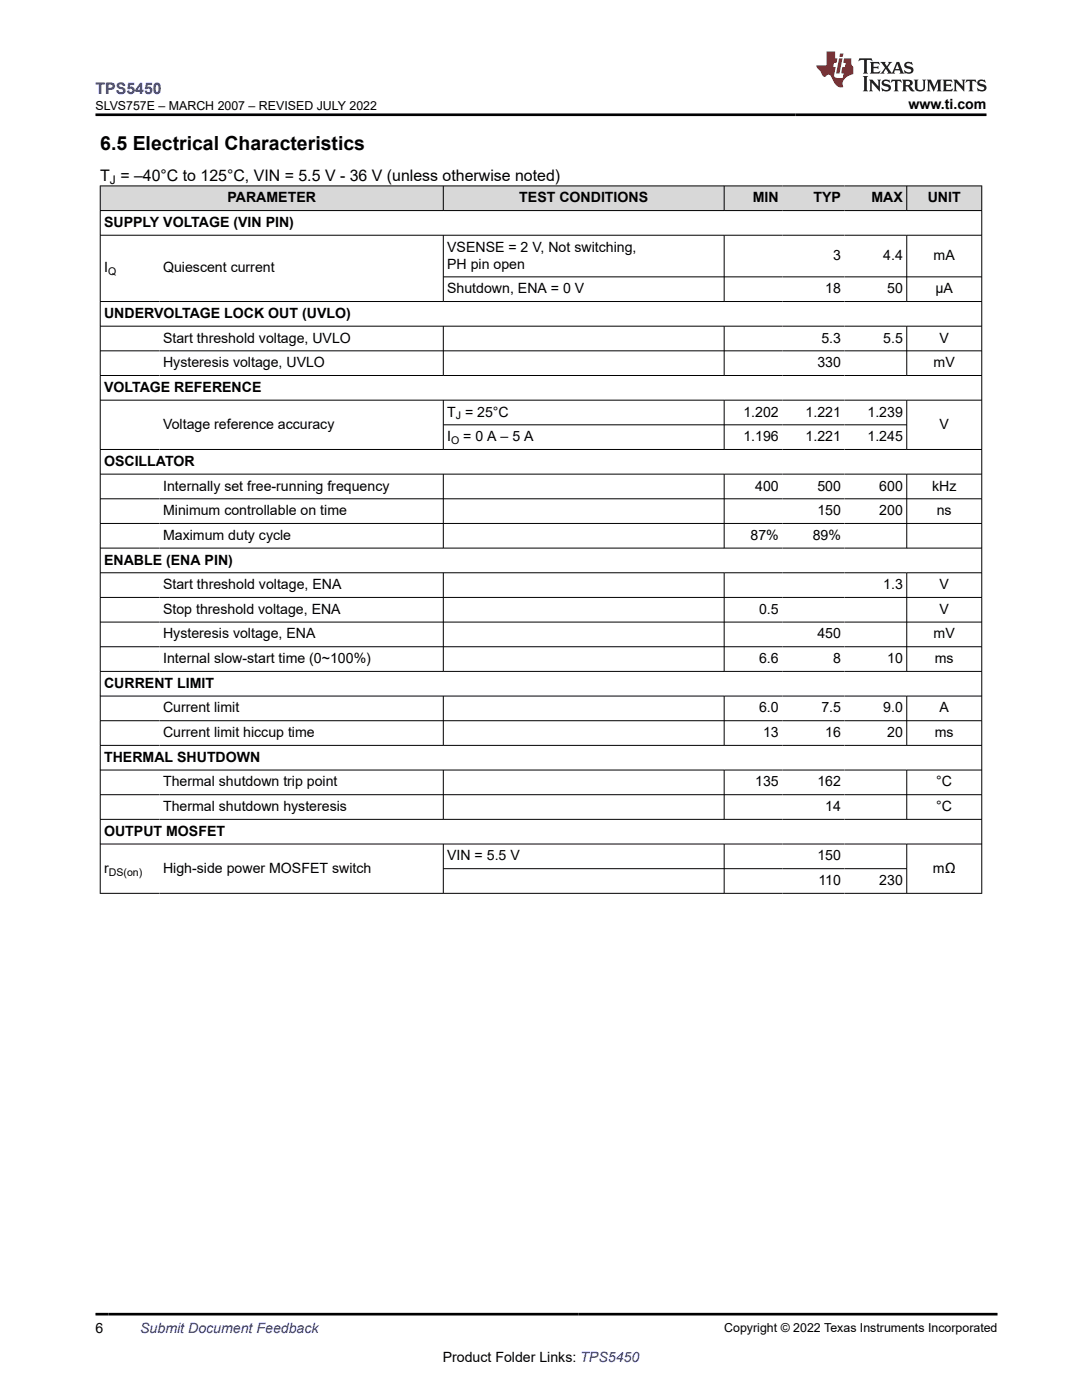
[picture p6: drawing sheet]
<svg xmlns="http://www.w3.org/2000/svg" width="216mm" height="279mm" viewBox="0 0 216 279" stroke-linecap="round" stroke-linejoin="round" font-family="sans-serif">
<defs><g id="words">
<text font-size="3.9" x="20" y="29.9">6.5 Electrical Characteristics</text>
<text font-size="3.2" fill="#00f" x="19" y="18.7">TPS5450</text>
<text font-size="3.2" x="20" y="36.1">T = –40°C to 125°C, VIN = 5.5 V - 36 V (unless otherwise noted)</text>
<g font-size="2.8">
<text x="181.3" y="21.8">www.ti.com</text>
<text x="45.4" y="40.4">PARAMETER</text>
<text x="103.6" y="40.4">TEST CONDITIONS</text>
<text x="150.2" y="40.4">MIN</text>
<text x="162.3" y="40.4">TYP</text>
<text x="173.9" y="40.4">MAX</text>
<text x="185.1" y="40.4">UNIT</text>
<text x="20.8" y="45.3">SUPPLY VOLTAGE (VIN PIN)</text>
<text x="89.2" y="50.2">VSENSE = 2 V, Not switching,</text>
<text x="89.2" y="53.6">PH pin open</text>
<text x="166.2" y="51.9">3</text>
<text x="176.2" y="51.9">4.4</text>
<text x="186.3" y="51.9">mA</text>
<text x="20.8" y="54.4">I</text>
<text x="32.5" y="54.4">Quiescent current</text>
<text x="89.2" y="58.5">Shutdown, ENA = 0 V</text>
<text x="164.7" y="58.5">18</text>
<text x="177" y="58.5">50</text>
<text x="186.7" y="58.5">μA</text>
<text x="20.8" y="63.4">UNDERVOLTAGE LOCK OUT (UVLO)</text>
<text x="32.5" y="68.4">Start threshold voltage, UVLO</text>
<text x="163.9" y="68.4">5.3</text>
<text x="176.2" y="68.4">5.5</text>
<text x="187.5" y="68.4">V</text>
<text x="32.5" y="73.3">Hysteresis voltage, UVLO</text>
<text x="163.1" y="73.3">330</text>
<text x="186.3" y="73.3">mV</text>
<text x="20.8" y="78.2">VOLTAGE REFERENCE</text>
<text x="89.2" y="83.1">T = 25°C</text>
<text x="148.3" y="83.1">1.202</text>
<text x="160.8" y="83.1">1.221</text>
<text x="173.1" y="83.1">1.239</text>
<text x="32.5" y="85.6">Voltage reference accuracy</text>
<text x="89.2" y="88.1">I</text>
<text x="92.4" y="88.1">= 0 A – 5 A</text>
<text x="148.3" y="88.1">1.196</text>
<text x="160.8" y="88.1">1.221</text>
<text x="173.1" y="88.1">1.245</text>
<text x="187.5" y="85.6">V</text>
<text x="20.8" y="93">OSCILLATOR</text>
<text x="32.5" y="97.9">Internally set free-running frequency</text>
<text x="150.7" y="97.9">400</text>
<text x="163.1" y="97.9">500</text>
<text x="175.5" y="97.9">600</text>
<text x="186" y="97.9">kHz</text>
<text x="32.5" y="102.8">Minimum controllable on time</text>
<text x="32.5" y="107.7">Maximum duty cycle</text>
<text x="149.7" y="107.7">87%</text>
<text x="162.2" y="107.7">89%</text>
<text x="163.1" y="102.8">150</text>
<text x="175.5" y="102.8">200</text>
<text x="186.9" y="102.8">ns</text>
<text x="20.8" y="112.7">ENABLE (ENA PIN)</text>
<text x="32.5" y="117.6">Start threshold voltage, ENA</text>
<text x="176.2" y="117.6">1.3</text>
<text x="187.5" y="117.6">V</text>
<text x="32.5" y="122.5">Stop threshold voltage, ENA</text>
<text x="151.5" y="122.5">0.5</text>
<text x="187.5" y="122.5">V</text>
<text x="32.5" y="127.4">Hysteresis voltage, ENA</text>
<text x="163.1" y="127.4">450</text>
<text x="186.3" y="127.4">mV</text>
<text x="20.8" y="137.3">CURRENT LIMIT</text>
<text x="32.5" y="132.3">Internal slow-start time (0~100%)</text>
<text x="151.5" y="132.3">6.6</text>
<text x="166.2" y="132.3">8</text>
<text x="177" y="132.3">10</text>
<text x="186.5" y="132.3">ms</text>
<text x="32.5" y="142.2">Current limit</text>
<text x="151.5" y="142.2">6.0</text>
<text x="163.9" y="142.2">7.5</text>
<text x="176.2" y="142.2">9.0</text>
<text x="187.5" y="142.2">A</text>
<text x="32.5" y="147.1">Current limit hiccup time</text>
<text x="152.3" y="147.1">13</text>
<text x="164.7" y="147.1">16</text>
<text x="177" y="147.1">20</text>
<text x="186.5" y="147.1">ms</text>
<text x="20.8" y="152">THERMAL SHUTDOWN</text>
<text x="32.5" y="157">Thermal shutdown trip point</text>
<text x="32.5" y="161.9">Thermal shutdown hysteresis</text>
<text x="150.7" y="157">135</text>
<text x="163.1" y="157">162</text>
<text x="164.7" y="161.9">14</text>
<text x="186.8" y="157">°C</text>
<text x="186.8" y="161.9">°C</text>
<text x="20.8" y="166.8">OUTPUT MOSFET</text>
<text x="89.2" y="171.7">VIN = 5.5 V</text>
<text x="163.1" y="171.7">150</text>
<text x="20.8" y="174.2">r</text>
<text x="32.5" y="174.2">High-side power MOSFET switch</text>
<text x="163.3" y="176.6">110</text>
<text x="175.5" y="176.6">230</text>
<text x="186.2" y="174.2">mΩ</text>
<text x="19" y="266.1">6</text>
<text x="88.3" y="271.7">Product Folder Links: TPS5450</text>
</g>
<text font-size="2.8" fill="#00f" x="28" y="266.1">Submit Document Feedback</text>
<g font-size="2.5">
<text x="19.1" y="21.9">SLVS757E – MARCH 2007 – REVISED JULY 2022</text>
<text x="144.5" y="265.8">Copyright © 2022 Texas Instruments Incorporated</text>
</g>
<text font-size="2.4" x="21.9" y="36.7">J</text>
<g font-size="2.1">
<text x="21.6" y="54.9">Q</text>
<text x="90.9" y="83.7">J</text>
<text x="90" y="88.6">O</text>
<text x="21.7" y="174.7">DS(on)</text>
</g>
</g></defs>
<g fill="#d8d8d8">
<path d="M20 37.1h175.9v4.9h-175.9z" fill-rule="evenodd"/>
<path d="M20.1 37.2h68.3v4.8h-68.3z" fill-rule="evenodd"/>
<path d="M88.5 37.2h55.9v4.8h-55.9z" fill-rule="evenodd"/>
<path d="M144.6 37.2h11.5v4.8h-11.5z" fill-rule="evenodd"/>
<path d="M156.1 37.2h12.4v4.8h-12.4z" fill-rule="evenodd"/>
<path d="M168.5 37.2h12.4v4.8h-12.4z" fill-rule="evenodd"/>
<path d="M181 37.2h14.8v4.8h-14.8z" fill-rule="evenodd"/>
</g>
<g fill="none" stroke="#000" stroke-width=".2">
<path d="M19.9 37.1h176.1M20 37v141.3M88.5 37v5.1M144.5 37v5.1M180.9 37v5.1M195.9 37v141.3M19.9 42h176.1M19.9 46.9h176.1M88.5 46.9v13.3M88.5 55.3h107.5M144.5 46.9v13.3M180.9 46.9v13.3"/>
<path d="M19.9 65.1h176.1M19.9 70h176.1M19.9 74.9h176.1M19.9 79.9h176.1M88.5 65.1v9.9M88.5 79.9v9.9M144.5 65.1v9.9M144.5 79.9v9.9M180.9 65.1v9.9M180.9 79.9v9.9M196 60.2h-176.1M19.9 89.7h176.1"/>
<path d="M19.9 94.6h176.1M19.9 99.5h176.1M88.5 94.6v14.8M88.5 84.8h92.5M144.5 94.6v14.8M180.9 94.6v14.8M19.9 104.5h176.1M19.9 109.4h176.1M19.9 114.3h176.1M19.9 119.2h176.1M88.5 114.3v19.8M144.5 114.3v19.8"/>
<path d="M180.9 114.3v19.8M19.9 124.2h176.1M19.9 129.1h176.1M19.9 134h176.1M19.9 138.9h176.1M88.5 138.9v9.9M144.5 138.9v9.9M180.9 138.9v9.9M19.9 143.8h176.1M19.9 148.8h176.1M19.9 153.7h176.1M19.9 158.6h176.1"/>
<path d="M88.5 153.7v9.9M144.5 153.7v9.9M180.9 153.7v9.9M19.9 163.5h176.1M19.9 168.4h176.1M19.9 178.3h176.1M88.5 168.4v9.9M88.5 173.4h92.5M144.5 168.4v9.9M180.9 168.4v9.9"/>
</g>
<path d="M171.5 11.6l-.2 .6 .5-.2h.6v.1v2.2l-.2 .4h1l-.2-.4v-2.2v-.1h.5l.5 .2-.1-.6zM173.6 12.4l.2 .3v1.6l-.2 .4h1.9l.1-.6a1.08 1.08 0 0 1-1.3 .2v-.7h.6l.4 .2v-.7l-.4 .2h-.6v-.5l.2-.2a1 1 0 0 1 1 .3l-.1-.5zM175.7 12.4l.9 1.1-1 1.2h.9l-.2-.2 .5-.8 .4 .8-.2 .2h1.6l-.2-.2 .2-.5h.9l.1 .5-.1 .2h.9l-.2-.4-.8-1.9h-.5l-.9 2.1-.9-1.1 .9-1h-.8l.2 .2-.4 .6-.4-.6 .2-.2zM179 12.8l.4 1h-.7zM180.7 12.5a.65 .65 0 0 0-.2 .7 .65 .65 0 0 0 .6 .5l.6 .1 .1 .3a.79 .79 0 0 1-.7 .4 .79 .79 0 0 1-.7-.5l.1 .7 .2-.1a.93 .93 0 0 0 1.1 0 .93 .93 0 0 0 .4-.9 1.46 1.46 0 0 0-1.2-.6l-.1-.3a1.09 1.09 0 0 1 1.2 .2l-.2-.6-.1 .1-.5-.2zM172.2 15.2l.2 .4v2.2l-.2 .4h1l-.2-.4v-2.2l.2-.4zM173.4 15.9l.2 .4v1.5l-.2 .4h.8l-.3-.4 .1-1.3 1.6 1.8v-2l.2-.4h-.7l.1 .2 .1 1.1-1.2-1.3zM176.2 16a.65 .65 0 0 0-.2 .8 .65 .65 0 0 0 .6 .4l.6 .2 .1 .2a.79 .79 0 0 1-.7 .4 .79 .79 0 0 1-.7-.5l.1 .7 .2-.1a.93 .93 0 0 0 1.1 .1 .93 .93 0 0 0 .4-1 1.46 1.46 0 0 0-1.2-.5l-.1-.4a1.09 1.09 0 0 1 1.2 .2l-.1-.6-.2 .1-.5-.1zM177.9 15.9l-.1 .6a.63 .63 0 0 1 .8-.3v1.6l-.3 .4h1l-.2-.4v-1.6a.66 .66 0 0 1 .8 .3l-.1-.6zM180 15.9l.2 .4v1.5l-.2 .4h1l-.2-.2-.1-.7h.5l.1 .2a.79 .79 0 0 0 1.2 .6l-1-.9a.61 .61 0 0 0 .6-.6 .61 .61 0 0 0-.5-.7zM180.8 16.2h.1a.47 .47 0 0 1 .5 .1 .47 .47 0 0 1 .1 .5l-.1 .1-.7 .1zM182.3 15.9l.2 .2a2.27 2.27 0 0 0 .4 2 1.04 1.04 0 0 0 1.7-.7v-1.3l.2-.2h-.8l.2 .4v1.1a.6 .6 0 0 1-.6 .6 .6 .6 0 0 1-.6-.6v-1.1l.3-.4zM184.9 15.9l.2 .4v1.5l-.2 .4h.8l-.3-.4v-1.4l.9 1.9 .9-1.9v1.4l-.3 .4h1l-.2-.4v-1.5l.2-.4h-.8l-.7 1.5-.6-1.5zM188.1 15.9l.2 .4v1.5l-.2 .4h1.9l.1-.6a1.09 1.09 0 0 1-1.3 .2v-.7h.6l.4 .2v-.6l-.4 .2h-.6v-.6l.2-.1a1.01 1.01 0 0 1 1 .3l-.1-.6zM190.2 15.9l.3 .4v1.5l-.3 .4h.8l-.2-.4v-1.3l1.6 1.8v-2l.2-.4h-.7l.2 .2v1.1l-1.2-1.3zM192.8 15.9l-.1 .6a.63 .63 0 0 1 .8-.3v1.6l-.3 .4h1l-.2-.4v-1.6a.66 .66 0 0 1 .8 .3l-.1-.6zM195.2 16a.65 .65 0 0 0-.2 .8 .65 .65 0 0 0 .6 .4l.6 .2 .2 .2a.79 .79 0 0 1-.7 .4 .79 .79 0 0 1-.7-.5l.1 .7 .2-.1a.93 .93 0 0 0 1 .1 .93 .93 0 0 0 .5-1 1.46 1.46 0 0 0-1.3-.5v-.4a1.09 1.09 0 0 1 1.2 .2l-.2-.6-.2 .1-.5-.1z" fill="#231f20"/>
<path d="M164.9 10.3v2.7h-2l.1 .4 .8 1a.95 .95 0 0 0 1 .9 .59 .59 0 0 1 .5-.4 .59 .59 0 0 1 .5 .3l.4 .8a1.59 1.59 0 0 0 2.1 1.4 1.61 1.61 0 0 1 1-2.3l1-.3-.1-1.5a1.59 1.59 0 0 1-.3-1.7h-1.5l-.2 .9h.6l-.2 .9h-.5l-.2 .9v.3l.4 .1-.1 .9h-.7a.73 .73 0 0 1-1-.7l.3-1.5h-.5l.1-.9h.5l.2-.9h-.5v-1.3zM167.4 11.6l-.6 3.1h.7l.6-3.1zM167.6 10.7l-.1 .6h.7l.1-.6z" fill="#ed1c24"/>
<path d="M19 22.9h177.8M19 262.3h180" fill="none" stroke="#000" stroke-width=".53"/>
<use href="#words"/>
</svg>
